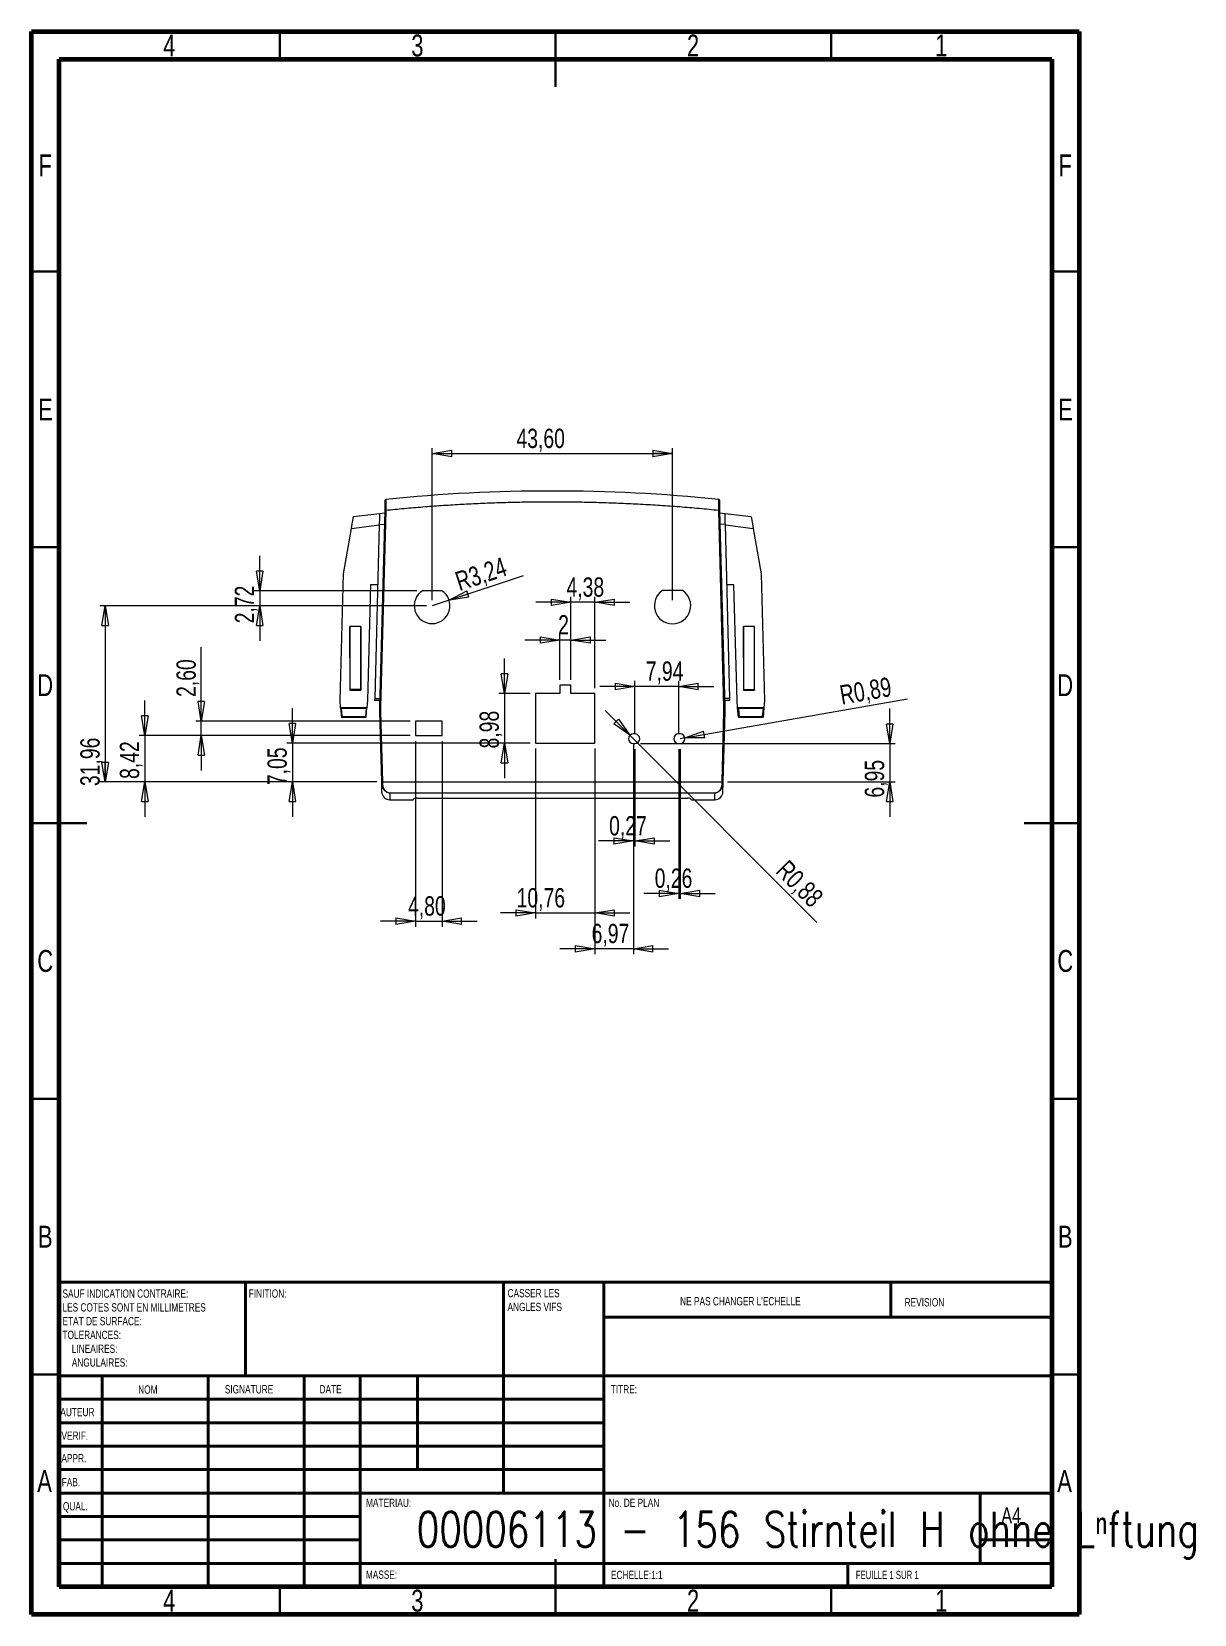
# Model space of a CAD drawing. Header units: millimetres. Extents: x 15 to 226, y 5 to 292.
import ezdxf

# ---------------------------------------------------------------- set-up
doc = ezdxf.new("R2010")
doc.units = ezdxf.units.MM
doc.styles.add('SLDTEXTSTYLE0', font='TXT', dxfattribs={"width": 0.75})
doc.styles.add('SLDTEXTSTYLE1', font='TXT', dxfattribs={"width": 0.7})
doc.styles.add('SLDTEXTSTYLE2', font='TXT', dxfattribs={"width": 0.75, "bigfont": 'bigfont'})
doc.dimstyles.new('SLDDIMSTYLE0', dxfattribs={"dimtxt": 3.5, "dimasz": 3.556, "dimexe": 0, "dimexo": 0.0625, "dimgap": 0.875, "dimtad": 1, "dimrnd": 1e-09, "dimdsep": 46, "dimtxsty": 'SLDTEXTSTYLE0', "dimblk1": 'CLOSED', "dimblk2": 'CLOSED', "dimsah": 1, "dimcen": 0, "dimadec": 0, "dimazin": 2, "dimtfac": 1, "dimtofl": 0, "dimtmove": 1, "dimatfit": 3, "dimldrblk": 'CLOSED', "dimfxl": 1, "dimfrac": 2, "dimtolj": 1, "dimtzin": 12, "dimarcsym": 0})
doc.dimstyles.new('SLDDIMSTYLE1', dxfattribs={"dimtxt": 3.5, "dimasz": 3.556, "dimexe": 0, "dimexo": 0.0625, "dimgap": 0.875, "dimtad": 1, "dimrnd": 1e-09, "dimdsep": 46, "dimtxsty": 'SLDTEXTSTYLE0', "dimblk1": 'CLOSED', "dimblk2": 'CLOSED', "dimsah": 1, "dimcen": 0.09, "dimadec": 0, "dimazin": 2, "dimtfac": 1, "dimtmove": 0, "dimatfit": 0, "dimldrblk": 'CLOSED', "dimfxl": 1, "dimfrac": 2, "dimtolj": 1, "dimtzin": 12, "dimarcsym": 0})
doc.dimstyles.new('SLDDIMSTYLE2', dxfattribs={"dimtxt": 3.5, "dimasz": 3.556, "dimexe": 0, "dimexo": 0.0625, "dimgap": 0.875, "dimtad": 1, "dimrnd": 1e-09, "dimzin": 12, "dimdsep": 46, "dimtxsty": 'SLDTEXTSTYLE0', "dimblk1": 'CLOSED', "dimblk2": 'CLOSED', "dimsah": 1, "dimcen": 0.09, "dimadec": 0, "dimazin": 3, "dimtfac": 1, "dimtmove": 0, "dimatfit": 0, "dimldrblk": 'CLOSED', "dimfxl": 1, "dimfrac": 2, "dimtolj": 1, "dimtzin": 12, "dimarcsym": 0})
doc.dimstyles.new('SLDDIMSTYLE3', dxfattribs={"dimtxt": 3.5, "dimasz": 3.556, "dimexe": 0, "dimexo": 0.0625, "dimgap": 0.875, "dimtad": 1, "dimrnd": 1e-09, "dimzin": 12, "dimdsep": 46, "dimtxsty": 'SLDTEXTSTYLE0', "dimblk1": 'CLOSED', "dimblk2": 'CLOSED', "dimsah": 1, "dimcen": 0.09, "dimadec": 0, "dimazin": 3, "dimtfac": 1, "dimtofl": 0, "dimtmove": 0, "dimatfit": 3, "dimldrblk": 'CLOSED', "dimfxl": 1, "dimfrac": 2, "dimtolj": 1, "dimtzin": 12, "dimarcsym": 0})
doc.dimstyles.new('SLDDIMSTYLE4', dxfattribs={"dimtxt": 3.5, "dimasz": 3.556, "dimexe": 0, "dimexo": 0.0625, "dimgap": 0.875, "dimtad": 1, "dimrnd": 1e-09, "dimzin": 12, "dimdsep": 46, "dimtxsty": 'SLDTEXTSTYLE0', "dimblk1": 'CLOSED', "dimblk2": 'CLOSED', "dimsah": 1, "dimcen": 0, "dimadec": 0, "dimazin": 3, "dimtfac": 1, "dimtofl": 0, "dimtmove": 0, "dimatfit": 3, "dimldrblk": 'CLOSED', "dimfxl": 1, "dimfrac": 2, "dimtolj": 1, "dimtzin": 12, "dimarcsym": 0})
doc.dimstyles.new('SLDDIMSTYLE5', dxfattribs={"dimtxt": 3.5, "dimasz": 3.556, "dimexe": 0, "dimexo": 0.0625, "dimgap": 0.875, "dimtad": 1, "dimrnd": 1e-09, "dimdsep": 46, "dimtxsty": 'SLDTEXTSTYLE0', "dimblk1": 'CLOSED', "dimblk2": 'CLOSED', "dimsah": 1, "dimcen": 0, "dimadec": 0, "dimazin": 2, "dimtfac": 1, "dimtofl": 0, "dimtmove": 0, "dimatfit": 3, "dimldrblk": 'CLOSED', "dimfxl": 1, "dimfrac": 2, "dimtolj": 1, "dimtzin": 12, "dimarcsym": 0})

msp = doc.modelspace()

# ---------------------------------------------------------------- texts
at = {"color": 7, "linetype": 'Continuous', "lineweight": 0}
for s, insert, char_height, attachment_point, style in [('4', (39.96, 291.474), 3.969, 2, 'SLDTEXTSTYLE0'), ('3', (84.96, 291.474), 3.969, 2, 'SLDTEXTSTYLE0'), ('2', (134.96, 291.474), 3.969, 2, 'SLDTEXTSTYLE0'), ('1', (179.96, 291.474), 3.969, 2, 'SLDTEXTSTYLE0'), ('F', (17.458, 269.724), 3.969, 2, 'SLDTEXTSTYLE0'), ('F', (202.458, 269.724), 3.969, 2, 'SLDTEXTSTYLE0'), ('E', (17.508, 225.474), 3.969, 2, 'SLDTEXTSTYLE0'), ('E', (202.508, 225.474), 3.969, 2, 'SLDTEXTSTYLE0'), ('D', (17.453, 175.474), 3.969, 2, 'SLDTEXTSTYLE0'), ('D', (202.453, 175.474), 3.969, 2, 'SLDTEXTSTYLE0'), ('C', (17.459, 125.474), 3.969, 2, 'SLDTEXTSTYLE0'), ('C', (202.459, 125.474), 3.969, 2, 'SLDTEXTSTYLE0'), ('B', (17.471, 75.474), 3.969, 2, 'SLDTEXTSTYLE0'), ('B', (202.471, 75.474), 3.969, 2, 'SLDTEXTSTYLE0'), ('FINITION:', (54.371, 63.919), 1.5, 1, 'SLDTEXTSTYLE0'), ("NE PAS CHANGER L'ECHELLE", (132.615, 62.533), 1.5, 1, 'SLDTEXTSTYLE0'), ('REVISION', (173.328, 62.335), 1.5, 1, 'SLDTEXTSTYLE0'), ('NOM', (34.322, 46.501), 1.5, 1, 'SLDTEXTSTYLE0'), ('SIGNATURE', (50.034, 46.562), 1.5, 1, 'SLDTEXTSTYLE0'), ('DATE', (67.215, 46.576), 1.5, 1, 'SLDTEXTSTYLE0'), ('TITRE:', (120.028, 46.576), 1.5, 1, 'SLDTEXTSTYLE0'), ('AUTEUR', (20.212, 42.43), 1.5, 1, 'SLDTEXTSTYLE0'), ('VERIF.', (20.41, 38.154), 1.5, 1, 'SLDTEXTSTYLE0'), ('APPR.', (20.402, 34.064), 1.5, 1, 'SLDTEXTSTYLE0'), ('A', (17.34, 31.168), 3.969, 2, 'SLDTEXTSTYLE0'), ('FAB.', (20.455, 29.734), 1.5, 1, 'SLDTEXTSTYLE0'), ('A', (202.34, 31.168), 3.969, 2, 'SLDTEXTSTYLE0'), ('MATERIAU:', (75.646, 25.986), 1.5, 1, 'SLDTEXTSTYLE0'), ('No. DE PLAN', (119.631, 25.986), 1.5, 1, 'SLDTEXTSTYLE0'), ('QUAL.', (20.669, 25.35), 1.5, 1, 'SLDTEXTSTYLE0'), ('00006113 - 156 Stirnteil H ohne Lⁿftung', (155.771, 23.607), 6.35, 2, 'SLDTEXTSTYLE2'), ('A4', (190.871, 24.406), 2.9104, 1, 'SLDTEXTSTYLE0'), ('MASSE:', (75.618, 12.949), 1.4986, 1, 'SLDTEXTSTYLE0'), ('ECHELLE:1:1', (120.074, 12.9), 1.5, 1, 'SLDTEXTSTYLE0'), ('FEUILLE 1 SUR 1', (164.478, 12.9), 1.5, 1, 'SLDTEXTSTYLE1'), ('4', (39.96, 9.474), 3.969, 2, 'SLDTEXTSTYLE0'), ('3', (84.96, 9.474), 3.969, 2, 'SLDTEXTSTYLE0'), ('2', (134.96, 9.474), 3.969, 2, 'SLDTEXTSTYLE0'), ('1', (179.96, 9.474), 3.969, 2, 'SLDTEXTSTYLE0')]:
    msp.add_mtext(s, dxfattribs=dict(at, insert=insert, char_height=char_height, attachment_point=attachment_point, style=style))

# ---------------------------------------------------------------- blocks, each defined once
blk = doc.blocks.new('SW_NOTE_0')
at = {"color": 0, "linetype": 'Continuous', "lineweight": 0, "char_height": 1.5, "attachment_point": 1, "style": 'SLDTEXTSTYLE0'}
for s, insert in [('SAUF INDICATION CONTRAIRE:', (0, 1.93)), ('LES COTES SONT EN MILLIMETRES', (0, -0.57)), ('TOLERANCES:', (0, -5.57)), ('ETAT DE SURFACE:', (0, -3.07)), ('LINEAIRES:', (1.69, -8.07)), ('ANGULAIRES:', (1.69, -10.57))]:
    blk.add_mtext(s, dxfattribs=dict(at, insert=insert))
blk = doc.blocks.new('SW_NOTE_1')
at = {"color": 0, "linetype": 'Continuous', "lineweight": 0, "char_height": 1.5, "attachment_point": 1, "style": 'SLDTEXTSTYLE0'}
for s, insert in [('CASSER LES', (0, 1.93)), ('ANGLES VIFS', (0, -0.57))]:
    blk.add_mtext(s, dxfattribs=dict(at, insert=insert))
blk = doc.blocks.new('_CLOSED')
at = {"color": 0, "linetype": 'ByBlock', "lineweight": -2}
for p, q in [((-1, 0.166667), (0, 0)), ((-1, 0.166667), (-1, -0.166667)), ((0, 0), (-1, -0.166667)), ((0, 0), (-1, 0))]:
    blk.add_line(p, q, dxfattribs=at)
blk = doc.blocks.new('_D')
at = {"color": 7, "linetype": 'Continuous', "lineweight": 0}
for q in [(119.02, 168.89), (157.43, 130.46)]:
    blk.add_line((123.5, 164.4), q, dxfattribs=at)
at = {"color": 7, "linetype": 'Continuous', "lineweight": 0, "xscale": 3.556, "yscale": 3.556, "rotation": 314.9925042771}
blk.add_blockref('_CLOSED', (123.5, 164.4, -5.95), dxfattribs=at)
at = {"color": 7, "linetype": 'Continuous', "lineweight": 0, "insert": (152.22, 142.05), "char_height": 3.5, "attachment_point": 1, "rotation": 315, "style": 'SLDTEXTSTYLE0'}
blk.add_mtext('R0,88', dxfattribs=at)
blk = doc.blocks.new('_D_1')
at = {"color": 7, "linetype": 'Continuous', "lineweight": 0}
for p, q in [((124.13, 161.89), (124.13, 144.24)), ((124.4, 161.89), (124.4, 144.24)), ((124.13, 145.24), (117.78, 145.24)), ((124.13, 145.24), (124.4, 145.24)), ((124.4, 145.24), (130.75, 145.24))]:
    blk.add_line(p, q, dxfattribs=at)
at = {"color": 7, "linetype": 'Continuous', "lineweight": 0, "xscale": 3.556, "yscale": 3.556}
for p, rotation in [((124.13, 145.24, -5.95), 360), ((124.4, 145.24, -5.95), 180)]:
    blk.add_blockref('_CLOSED', p, dxfattribs=dict(at, rotation=rotation))
at = {"color": 7, "linetype": 'Continuous', "lineweight": 0, "insert": (119.73, 149.75), "char_height": 3.5, "attachment_point": 1, "style": 'SLDTEXTSTYLE0'}
blk.add_mtext('0,27', dxfattribs=at)
blk = doc.blocks.new('_D_2')
at = {"color": 7, "linetype": 'Continuous', "lineweight": 0}
for p, q in [((170.62, 162.89), (170.62, 169.24)), ((125.4, 162.89), (171.62, 162.89)), ((170.62, 162.89), (170.62, 155.94)), ((141.23, 155.94), (171.62, 155.94)), ((170.62, 155.94), (170.62, 149.59))]:
    blk.add_line(p, q, dxfattribs=at)
at = {"color": 7, "linetype": 'Continuous', "lineweight": 0, "xscale": 3.556, "yscale": 3.556}
for p, rotation in [((170.62, 162.89, -5.95), 270), ((170.62, 155.94, -5.95), 90)]:
    blk.add_blockref('_CLOSED', p, dxfattribs=dict(at, rotation=rotation))
at = {"color": 7, "linetype": 'Continuous', "lineweight": 0, "insert": (166.11, 153.11), "char_height": 3.5, "attachment_point": 1, "rotation": 90, "style": 'SLDTEXTSTYLE0'}
blk.add_mtext('6,95', dxfattribs=at)
blk = doc.blocks.new('_D_3')
at = {"color": 7, "linetype": 'Continuous', "lineweight": 0}
for p, q in [((124.4, 173.27), (118.05, 173.27)), ((124.4, 164.77), (124.4, 174.27)), ((132.35, 173.27), (124.4, 173.27)), ((132.35, 164.79), (132.35, 174.27)), ((132.35, 173.27), (138.7, 173.27))]:
    blk.add_line(p, q, dxfattribs=at)
at = {"color": 7, "linetype": 'Continuous', "lineweight": 0, "xscale": 3.556, "yscale": 3.556}
blk.add_blockref('_CLOSED', (124.4, 173.27, -5.95), dxfattribs=at)
at = {"color": 7, "linetype": 'Continuous', "lineweight": 0, "xscale": 3.556, "yscale": 3.556, "rotation": 180}
blk.add_blockref('_CLOSED', (132.35, 173.27, -5.95), dxfattribs=at)
at = {"color": 7, "linetype": 'Continuous', "lineweight": 0, "insert": (126.38, 177.79), "char_height": 3.5, "attachment_point": 1, "style": 'SLDTEXTSTYLE0'}
blk.add_mtext('7,94', dxfattribs=at)
blk = doc.blocks.new('_D_4')
at = {"color": 7, "linetype": 'Continuous', "lineweight": 0}
for p, q in [((100.75, 171.97), (100.75, 178.32)), ((105.4, 171.97), (99.75, 171.97)), ((100.75, 171.97), (100.75, 162.99)), ((105.4, 162.99), (99.75, 162.99)), ((100.75, 162.99), (100.75, 156.64))]:
    blk.add_line(p, q, dxfattribs=at)
at = {"color": 7, "linetype": 'Continuous', "lineweight": 0, "xscale": 3.556, "yscale": 3.556}
for p, rotation in [((100.75, 171.97, -5.95), 270), ((100.75, 162.99, -5.95), 90)]:
    blk.add_blockref('_CLOSED', p, dxfattribs=dict(at, rotation=rotation))
at = {"color": 7, "linetype": 'Continuous', "lineweight": 0, "insert": (96.24, 162.02), "char_height": 3.5, "attachment_point": 1, "rotation": 90, "style": 'SLDTEXTSTYLE0'}
blk.add_mtext('8,98', dxfattribs=at)
blk = doc.blocks.new('_D_5')
at = {"color": 7, "linetype": 'Continuous', "lineweight": 0}
for p, q in [((106.4, 161.99), (106.4, 131.18)), ((117.16, 161.99), (117.16, 131.18)), ((106.4, 132.18), (100.05, 132.18)), ((106.4, 132.18), (117.16, 132.18)), ((117.16, 132.18), (123.51, 132.18))]:
    blk.add_line(p, q, dxfattribs=at)
at = {"color": 7, "linetype": 'Continuous', "lineweight": 0, "xscale": 3.556, "yscale": 3.556}
blk.add_blockref('_CLOSED', (106.4, 132.18, -5.95), dxfattribs=at)
at = {"color": 7, "linetype": 'Continuous', "lineweight": 0, "xscale": 3.556, "yscale": 3.556, "rotation": 180}
blk.add_blockref('_CLOSED', (117.16, 132.18, -5.95), dxfattribs=at)
at = {"color": 7, "linetype": 'Continuous', "lineweight": 0, "insert": (102.96, 136.69), "char_height": 3.5, "attachment_point": 1, "style": 'SLDTEXTSTYLE0'}
blk.add_mtext('10,76', dxfattribs=at)
blk = doc.blocks.new('_D_6')
at = {"color": 7, "linetype": 'Continuous', "lineweight": 0}
for p, q in [((112.78, 174.47), (112.78, 189.52)), ((117.16, 172.97), (117.16, 189.52)), ((112.78, 188.52), (106.43, 188.52)), ((117.16, 188.52), (112.78, 188.52)), ((117.16, 188.52), (123.51, 188.52))]:
    blk.add_line(p, q, dxfattribs=at)
at = {"color": 7, "linetype": 'Continuous', "lineweight": 0, "xscale": 3.556, "yscale": 3.556}
blk.add_blockref('_CLOSED', (112.78, 188.52, -5.95), dxfattribs=at)
at = {"color": 7, "linetype": 'Continuous', "lineweight": 0, "xscale": 3.556, "yscale": 3.556, "rotation": 180}
blk.add_blockref('_CLOSED', (117.16, 188.52, -5.95), dxfattribs=at)
at = {"color": 7, "linetype": 'Continuous', "lineweight": 0, "insert": (112, 193.03), "char_height": 3.5, "attachment_point": 1, "style": 'SLDTEXTSTYLE0'}
blk.add_mtext('4,38', dxfattribs=at)
blk = doc.blocks.new('_D_7')
at = {"color": 7, "linetype": 'Continuous', "lineweight": 0}
for p, q in [((110.78, 181.68), (104.43, 181.68)), ((110.78, 174.47), (110.78, 182.68)), ((112.78, 181.68), (110.78, 181.68)), ((112.78, 174.47), (112.78, 182.68)), ((112.78, 181.68), (119.13, 181.68))]:
    blk.add_line(p, q, dxfattribs=at)
at = {"color": 7, "linetype": 'Continuous', "lineweight": 0, "xscale": 3.556, "yscale": 3.556}
blk.add_blockref('_CLOSED', (110.78, 181.68, -5.95), dxfattribs=at)
at = {"color": 7, "linetype": 'Continuous', "lineweight": 0, "xscale": 3.556, "yscale": 3.556, "rotation": 180}
blk.add_blockref('_CLOSED', (112.78, 181.68, -5.95), dxfattribs=at)
at = {"color": 7, "linetype": 'Continuous', "lineweight": 0, "insert": (110.49, 186.19), "char_height": 3.5, "attachment_point": 1, "style": 'SLDTEXTSTYLE0'}
blk.add_mtext('2', dxfattribs=at)
blk = doc.blocks.new('_D_8')
at = {"color": 7, "linetype": 'Continuous', "lineweight": 0}
for p, q in [((117.16, 161.99), (117.16, 124.7)), ((124.13, 162.77), (124.13, 124.7)), ((117.16, 125.7), (110.81, 125.7)), ((124.13, 125.7), (117.16, 125.7)), ((124.13, 125.7), (130.48, 125.7))]:
    blk.add_line(p, q, dxfattribs=at)
at = {"color": 7, "linetype": 'Continuous', "lineweight": 0, "xscale": 3.556, "yscale": 3.556}
blk.add_blockref('_CLOSED', (117.16, 125.7, -5.95), dxfattribs=at)
at = {"color": 7, "linetype": 'Continuous', "lineweight": 0, "xscale": 3.556, "yscale": 3.556, "rotation": 180}
blk.add_blockref('_CLOSED', (124.13, 125.7, -5.95), dxfattribs=at)
at = {"color": 7, "linetype": 'Continuous', "lineweight": 0, "insert": (116.56, 130.22), "char_height": 3.5, "attachment_point": 1, "style": 'SLDTEXTSTYLE0'}
blk.add_mtext('6,97', dxfattribs=at)
blk = doc.blocks.new('_D_9')
at = {"color": 7, "linetype": 'Continuous', "lineweight": 0}
for p, q in [((62.28, 162.99), (62.28, 169.34)), ((105.4, 162.99), (61.28, 162.99)), ((62.28, 162.99), (62.28, 155.94)), ((77.63, 155.94), (61.28, 155.94)), ((62.28, 155.94), (62.28, 149.59))]:
    blk.add_line(p, q, dxfattribs=at)
at = {"color": 7, "linetype": 'Continuous', "lineweight": 0, "xscale": 3.556, "yscale": 3.556}
for p, rotation in [((62.28, 162.99, -5.95), 270), ((62.28, 155.94, -5.95), 90)]:
    blk.add_blockref('_CLOSED', p, dxfattribs=dict(at, rotation=rotation))
at = {"color": 7, "linetype": 'Continuous', "lineweight": 0, "insert": (57.77, 155.37), "char_height": 3.5, "attachment_point": 1, "rotation": 90, "style": 'SLDTEXTSTYLE0'}
blk.add_mtext('7,05', dxfattribs=at)
blk = doc.blocks.new('_D_10')
at = {"color": 7, "linetype": 'Continuous', "lineweight": 0}
for p, q in [((35.51, 164.36), (35.51, 170.71)), ((83.63, 164.36), (34.51, 164.36)), ((35.51, 164.36), (35.51, 155.94)), ((77.63, 155.94), (34.51, 155.94)), ((35.51, 155.94), (35.51, 149.59))]:
    blk.add_line(p, q, dxfattribs=at)
at = {"color": 7, "linetype": 'Continuous', "lineweight": 0, "xscale": 3.556, "yscale": 3.556}
for p, rotation in [((35.51, 164.36, -5.95), 270), ((35.51, 155.94, -5.95), 90)]:
    blk.add_blockref('_CLOSED', p, dxfattribs=dict(at, rotation=rotation))
at = {"color": 7, "linetype": 'Continuous', "lineweight": 0, "insert": (31, 156.49), "char_height": 3.5, "attachment_point": 1, "rotation": 90, "style": 'SLDTEXTSTYLE0'}
blk.add_mtext('8,42', dxfattribs=at)
blk = doc.blocks.new('_D_11')
at = {"color": 7, "linetype": 'Continuous', "lineweight": 0}
for p, q in [((84.63, 163.36), (84.63, 129.7)), ((89.43, 163.36), (89.43, 129.7)), ((84.63, 130.7), (78.28, 130.7)), ((84.63, 130.7), (89.43, 130.7)), ((89.43, 130.7), (95.78, 130.7))]:
    blk.add_line(p, q, dxfattribs=at)
at = {"color": 7, "linetype": 'Continuous', "lineweight": 0, "xscale": 3.556, "yscale": 3.556}
blk.add_blockref('_CLOSED', (84.63, 130.7, -5.95), dxfattribs=at)
at = {"color": 7, "linetype": 'Continuous', "lineweight": 0, "xscale": 3.556, "yscale": 3.556, "rotation": 180}
blk.add_blockref('_CLOSED', (89.43, 130.7, -5.95), dxfattribs=at)
at = {"color": 7, "linetype": 'Continuous', "lineweight": 0, "insert": (83.27, 135.21), "char_height": 3.5, "attachment_point": 1, "style": 'SLDTEXTSTYLE0'}
blk.add_mtext('4,80', dxfattribs=at)
blk = doc.blocks.new('_D_12')
at = {"color": 7, "linetype": 'Continuous', "lineweight": 0}
for p, q in [((45.77, 166.96), (45.77, 180.41)), ((83.63, 166.96), (44.77, 166.96)), ((45.77, 164.36), (45.77, 166.96)), ((83.63, 164.36), (44.77, 164.36)), ((45.77, 164.36), (45.77, 158.01))]:
    blk.add_line(p, q, dxfattribs=at)
at = {"color": 7, "linetype": 'Continuous', "lineweight": 0, "xscale": 3.556, "yscale": 3.556}
for p, rotation in [((45.77, 166.96, -5.95), 270), ((45.77, 164.36, -5.95), 90)]:
    blk.add_blockref('_CLOSED', p, dxfattribs=dict(at, rotation=rotation))
at = {"color": 7, "linetype": 'Continuous', "lineweight": 0, "insert": (41.26, 171.36), "char_height": 3.5, "attachment_point": 1, "rotation": 90, "style": 'SLDTEXTSTYLE0'}
blk.add_mtext('2,60', dxfattribs=at)
blk = doc.blocks.new('_D_13')
at = {"color": 7, "linetype": 'Continuous', "lineweight": 0}
for p, q in [((86.63, 187.9), (27.34, 187.9)), ((28.34, 187.9), (28.34, 155.94)), ((77.63, 155.94), (27.34, 155.94))]:
    blk.add_line(p, q, dxfattribs=at)
at = {"color": 7, "linetype": 'Continuous', "lineweight": 0, "xscale": 3.556, "yscale": 3.556}
for p, rotation in [((28.34, 187.9, -5.95), 90), ((28.34, 155.94, -5.95), 270)]:
    blk.add_blockref('_CLOSED', p, dxfattribs=dict(at, rotation=rotation))
at = {"color": 7, "linetype": 'Continuous', "lineweight": 0, "insert": (23.83, 155.19), "char_height": 3.5, "attachment_point": 1, "rotation": 90, "style": 'SLDTEXTSTYLE0'}
blk.add_mtext('31,96', dxfattribs=at)
blk = doc.blocks.new('_D_14')
at = {"color": 7, "linetype": 'Continuous', "lineweight": 0}
for q in [(104.18, 193.37), (87.63, 187.9)]:
    blk.add_line((90.71, 188.92), q, dxfattribs=at)
at = {"color": 7, "linetype": 'Continuous', "lineweight": 0, "xscale": 3.556, "yscale": 3.556, "rotation": 198.2965499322}
blk.add_blockref('_CLOSED', (90.71, 188.92, -5.95), dxfattribs=at)
at = {"color": 7, "linetype": 'Continuous', "lineweight": 0, "insert": (91.5, 193.85), "char_height": 3.5, "attachment_point": 1, "rotation": 18.2965, "style": 'SLDTEXTSTYLE0'}
blk.add_mtext('R3,24', dxfattribs=at)
blk = doc.blocks.new('_D_15')
at = {"color": 7, "linetype": 'Continuous', "lineweight": 0}
for p, q in [((56.36, 190.62), (56.36, 196.97)), ((84.87, 190.62), (55.36, 190.62)), ((56.36, 190.62), (56.36, 187.9)), ((86.63, 187.9), (55.36, 187.9)), ((56.36, 187.9), (56.36, 181.55))]:
    blk.add_line(p, q, dxfattribs=at)
at = {"color": 7, "linetype": 'Continuous', "lineweight": 0, "xscale": 3.556, "yscale": 3.556}
for p, rotation in [((56.36, 190.62, -5.95), 270), ((56.36, 187.9, -5.95), 90)]:
    blk.add_blockref('_CLOSED', p, dxfattribs=dict(at, rotation=rotation))
at = {"color": 7, "linetype": 'Continuous', "lineweight": 0, "insert": (51.85, 184.71), "char_height": 3.5, "attachment_point": 1, "rotation": 90, "style": 'SLDTEXTSTYLE0'}
blk.add_mtext('2,72', dxfattribs=at)
blk = doc.blocks.new('_D_16')
at = {"color": 7, "linetype": 'Continuous', "lineweight": 0}
for p, q in [((87.63, 188.9), (87.63, 216.49)), ((87.63, 215.49), (131.23, 215.49)), ((131.23, 188.9), (131.23, 216.49))]:
    blk.add_line(p, q, dxfattribs=at)
at = {"color": 7, "linetype": 'Continuous', "lineweight": 0, "xscale": 3.556, "yscale": 3.556, "rotation": 180}
blk.add_blockref('_CLOSED', (87.63, 215.49, -5.95), dxfattribs=at)
at = {"color": 7, "linetype": 'Continuous', "lineweight": 0, "xscale": 3.556, "yscale": 3.556}
blk.add_blockref('_CLOSED', (131.23, 215.49, -5.95), dxfattribs=at)
at = {"color": 7, "linetype": 'Continuous', "lineweight": 0, "insert": (102.93, 220), "char_height": 3.5, "attachment_point": 1, "style": 'SLDTEXTSTYLE0'}
blk.add_mtext('43,60', dxfattribs=at)
blk = doc.blocks.new('_D_17')
at = {"color": 7, "linetype": 'Continuous', "lineweight": 0}
for q in [(173.82, 171), (132.6, 163.79)]:
    blk.add_line((133.48, 163.94), q, dxfattribs=at)
at = {"color": 7, "linetype": 'Continuous', "lineweight": 0, "xscale": 3.556, "yscale": 3.556, "rotation": 189.92194338}
blk.add_blockref('_CLOSED', (133.48, 163.94, -5.95), dxfattribs=at)
at = {"color": 7, "linetype": 'Continuous', "lineweight": 0, "insert": (161.33, 173.39), "char_height": 3.5, "attachment_point": 1, "rotation": 9.9219, "style": 'SLDTEXTSTYLE0'}
blk.add_mtext('R0,89', dxfattribs=at)
blk = doc.blocks.new('_D_18')
at = {"color": 7, "linetype": 'Continuous', "lineweight": 0}
for p, q in [((132.35, 161.9), (132.35, 134.73)), ((132.6, 161.9), (132.6, 134.73)), ((132.35, 135.73), (126, 135.73)), ((132.35, 135.73), (132.6, 135.73)), ((132.6, 135.73), (138.95, 135.73))]:
    blk.add_line(p, q, dxfattribs=at)
at = {"color": 7, "linetype": 'Continuous', "lineweight": 0, "xscale": 3.556, "yscale": 3.556}
blk.add_blockref('_CLOSED', (132.35, 135.73, -5.95), dxfattribs=at)
at = {"color": 7, "linetype": 'Continuous', "lineweight": 0, "xscale": 3.556, "yscale": 3.556, "rotation": 180}
blk.add_blockref('_CLOSED', (132.6, 135.73, -5.95), dxfattribs=at)
at = {"color": 7, "linetype": 'Continuous', "lineweight": 0, "insert": (128, 140.24), "char_height": 3.5, "attachment_point": 1, "style": 'SLDTEXTSTYLE0'}
blk.add_mtext('0,26', dxfattribs=at)

# ---------------------------------------------------------------- dimensions: what is measured, and where the dimension line sits
at = {"color": 7, "linetype": 'Continuous', "lineweight": 0}
for base, p1, p2, dimstyle, picture, middle in [((131.23, 215.486), (87.63, 187.9), (131.23, 187.9), 'SLDDIMSTYLE3', '_D_16', (108.754, 215.486)), ((112.779, 188.516), (117.159, 171.972), (112.779, 173.472), 'SLDDIMSTYLE2', '_D_6', (116.526, 188.516)), ((110.779, 181.679), (112.779, 173.472), (110.779, 173.472), 'SLDDIMSTYLE2', '_D_7', (111.785, 181.679)), ((124.4026, 173.2742), (132.3475, 163.7904), (124.4026, 163.7727), 'SLDDIMSTYLE2', '_D_3', (130.9076, 173.2742)), ((89.43, 130.702), (84.63, 164.359), (89.43, 164.359), 'SLDDIMSTYLE2', '_D_11', (87.8, 130.702)), ((117.159, 125.704), (124.128, 163.773), (117.159, 162.99), 'SLDDIMSTYLE2', '_D_8', (121.084, 125.704)), ((117.159, 132.177), (106.399, 162.99), (117.159, 162.99), 'SLDDIMSTYLE2', '_D_5', (108.777, 132.177)), ((124.4026, 145.2419), (124.128, 162.8916), (124.4026, 162.8916), 'SLDDIMSTYLE1', '_D_1', (124.2561, 145.2419)), ((132.604, 135.728), (132.348, 162.904), (132.604, 162.904), 'SLDDIMSTYLE1', '_D_18', (132.527, 135.728))]:
    dim = msp.add_linear_dim(base=base, p1=p1, p2=p2, dimstyle=dimstyle, dxfattribs=at)
    dim.commit()
    dim.dimension.update_dxf_attribs({"geometry": picture, "text_midpoint": middle, "dimtype": 160})
for base, p1, p2, dimstyle, picture, middle in [((56.364, 187.9), (85.869, 190.619), (87.63, 187.9), 'SLDDIMSTYLE2', '_D_15', (56.364, 189.24)), ((28.345, 155.943), (87.63, 187.9), (78.628, 155.943), 'SLDDIMSTYLE3', '_D_13', (28.345, 161.012)), ((45.768, 166.959), (84.63, 164.359), (84.63, 166.959), 'SLDDIMSTYLE2', '_D_12', (45.768, 175.887)), ((100.754, 162.99), (106.399, 171.972), (106.399, 162.99), 'SLDDIMSTYLE2', '_D_4', (100.754, 166.546)), ((35.513, 155.943), (84.63, 164.359), (78.628, 155.943), 'SLDDIMSTYLE2', '_D_10', (35.513, 161.012)), ((62.283, 155.943), (106.399, 162.99), (78.628, 155.943), 'SLDDIMSTYLE2', '_D_9', (62.283, 159.891)), ((170.622, 155.943), (124.403, 162.892), (140.232, 155.943), 'SLDDIMSTYLE2', '_D_2', (170.622, 157.632))]:
    dim = msp.add_linear_dim(base=base, p1=p1, p2=p2, angle=90, dimstyle=dimstyle, dxfattribs=at)
    dim.commit()
    dim.dimension.update_dxf_attribs({"geometry": picture, "text_midpoint": middle, "dimtype": 160})
for center, mpoint, dimstyle, picture, middle in [((87.63, 187.9), (90.706, 188.917), 'SLDDIMSTYLE4', '_D_14', (98.831, 191.604)), ((132.604, 163.79), (133.477, 163.943), 'SLDDIMSTYLE5', '_D_17', (168.067, 169.994)), ((124.128, 163.773), (123.505, 164.396), 'SLDDIMSTYLE0', '_D', (153.3, 134.601))]:
    dim = msp.add_radius_dim(center=center, mpoint=mpoint, dimstyle=dimstyle, dxfattribs=at)
    dim.commit()
    dim.dimension.update_dxf_attribs({"geometry": picture, "text_midpoint": middle, "dimtype": 164})

# ---------------------------------------------------------------- linework, layer by layer
at = {"color": 7, "linetype": 'Continuous', "lineweight": 60}
for p, q in [((15, 5), (15, 292)), ((15, 292), (205, 292)), ((205, 292), (205, 5)), ((20, 10), (20, 287)), ((20, 287), (200, 287)), ((200, 287), (200, 10)), ((200, 10), (20, 10)), ((205, 5), (15, 5))]:
    msp.add_line(p, q, dxfattribs=at)
at = {"color": 7, "linetype": 'Continuous', "lineweight": 30}
for p, q in [((60, 287), (60, 292)), ((110, 292), (110, 282)), ((110, 287), (110, 292)), ((160, 287), (160, 292)), ((20, 248.5), (15, 248.5)), ((200, 248.5), (205, 248.5)), ((20, 198.5), (15, 198.5)), ((200, 198.5), (205, 198.5)), ((15, 148.5), (25, 148.5)), ((20, 148.5), (15, 148.5)), ((205, 148.5), (195, 148.5)), ((200, 148.5), (205, 148.5)), ((20, 98.5), (15, 98.5)), ((200, 98.5), (205, 98.5)), ((20, 48.5), (15, 48.5)), ((200, 48.5), (205, 48.5)), ((110, 5), (110, 15)), ((60, 10), (60, 5)), ((110, 10), (110, 5)), ((160, 10), (160, 5))]:
    msp.add_line(p, q, dxfattribs=at)
at = {"color": 7, "linetype": 'Continuous', "lineweight": 15}
for p, q in [((78.096, 204.576), (73.347, 203.992)), ((79.028, 205.173), (78.094, 169.502)), ((79.015, 204.688), (78.096, 204.576)), ((79.228, 205.168), (78.294, 169.5)), ((140.566, 169.5), (139.632, 205.168)), ((140.766, 169.502), (139.832, 205.173)), ((140.764, 204.576), (139.845, 204.688)), ((145.513, 203.992), (140.764, 204.576)), ((71.532, 193.702), (72.984, 201.933)), ((72.984, 201.933), (78.043, 202.554)), ((78.045, 202.606), (77.219, 171.085)), ((78.045, 202.606), (78.964, 202.719)), ((140.815, 202.606), (139.896, 202.719)), ((141.641, 171.085), (140.815, 202.606)), ((140.816, 202.554), (145.876, 201.933)), ((145.876, 201.933), (147.328, 193.702)), ((70.93, 170.702), (71.532, 193.702)), ((147.328, 193.702), (147.93, 170.702)), ((76.48, 191.702), (75.93, 170.702)), ((77.759, 191.702), (76.48, 191.702)), ((89.391, 190.619), (85.869, 190.619)), ((133.025, 190.666), (129.435, 190.666)), ((142.38, 191.702), (141.101, 191.702)), ((142.93, 170.702), (142.38, 191.702)), ((72.782, 172.69), (72.73, 184.12)), ((74.73, 184.12), (72.73, 184.12)), ((72.73, 184.12), (72.73, 172.602)), ((74.73, 184.12), (74.678, 172.69)), ((74.73, 172.602), (74.73, 184.12)), ((144.13, 184.12), (144.13, 172.602)), ((144.182, 172.69), (144.13, 184.12)), ((146.13, 184.12), (144.13, 184.12)), ((146.078, 172.69), (146.13, 184.12)), ((146.13, 172.602), (146.13, 184.12)), ((72.782, 172.69), (72.73, 172.602)), ((72.73, 172.602), (74.73, 172.602)), ((74.678, 172.69), (72.782, 172.69)), ((74.678, 172.69), (74.73, 172.602)), ((112.779, 173.472), (110.779, 173.472)), ((110.779, 173.472), (110.779, 171.972)), ((112.779, 171.972), (112.779, 173.472)), ((144.13, 172.602), (144.182, 172.69)), ((144.13, 172.602), (146.13, 172.602)), ((144.182, 172.69), (146.078, 172.69)), ((146.078, 172.69), (146.13, 172.602)), ((71.044, 169.402), (70.93, 170.702)), ((71.044, 169.402), (71.147, 169.308)), ((75.816, 169.402), (71.044, 169.402)), ((71.044, 169.402), (71.192, 167.702)), ((75.667, 167.702), (75.816, 169.402)), ((75.679, 169.276), (75.816, 169.402)), ((75.93, 170.702), (75.816, 169.402)), ((77.219, 171.085), (77.21, 170.726)), ((78.125, 170.702), (77.21, 170.726)), ((77.219, 171.085), (78.135, 171.061)), ((78.094, 169.502), (78.094, 168.702)), ((78.294, 169.5), (78.294, 168.705)), ((110.779, 171.972), (106.399, 171.972)), ((106.399, 171.972), (106.399, 162.99)), ((117.159, 171.972), (112.779, 171.972)), ((117.159, 162.99), (117.159, 171.972)), ((140.566, 168.705), (140.566, 169.5)), ((141.641, 171.085), (140.725, 171.061)), ((141.65, 170.726), (140.735, 170.702)), ((140.766, 168.702), (140.766, 169.502)), ((141.65, 170.726), (141.641, 171.085)), ((143.044, 169.402), (142.93, 170.702)), ((143.192, 167.702), (143.044, 169.402)), ((143.044, 169.402), (143.181, 169.276)), ((147.816, 169.402), (143.044, 169.402)), ((147.816, 169.402), (147.667, 167.702)), ((147.713, 169.308), (147.816, 169.402)), ((147.93, 170.702), (147.816, 169.402)), ((71.147, 169.308), (75.679, 169.276)), ((71.147, 169.308), (71.28, 167.798)), ((71.192, 167.702), (71.28, 167.798)), ((71.192, 167.702), (75.667, 167.702)), ((71.28, 167.798), (75.553, 167.827)), ((75.679, 169.276), (75.553, 167.827)), ((75.553, 167.827), (75.667, 167.702)), ((78.094, 168.702), (78.428, 155.938)), ((78.294, 168.705), (78.628, 155.943)), ((89.43, 166.959), (84.63, 166.959)), ((84.63, 166.959), (84.63, 164.359)), ((89.43, 164.359), (89.43, 166.959)), ((140.232, 155.943), (140.566, 168.705)), ((140.432, 155.938), (140.766, 168.702)), ((143.181, 169.276), (147.713, 169.308)), ((143.181, 169.276), (143.307, 167.827)), ((143.192, 167.702), (143.307, 167.827)), ((143.192, 167.702), (147.667, 167.702)), ((143.307, 167.827), (147.58, 167.798)), ((147.58, 167.798), (147.713, 169.308)), ((147.58, 167.798), (147.667, 167.702)), ((84.63, 164.359), (89.43, 164.359)), ((124.403, 164.654), (124.128, 164.654)), ((132.604, 164.677), (132.348, 164.677)), ((106.399, 162.99), (117.159, 162.99)), ((124.128, 162.892), (124.403, 162.892)), ((132.348, 162.904), (132.604, 162.904)), ((78.437, 155.586), (78.474, 154.171)), ((78.628, 155.943), (140.232, 155.943)), ((140.386, 154.171), (140.423, 155.586)), ((79.941, 153.954), (138.918, 153.954)), ((79.941, 153.954), (79.974, 152.702)), ((79.974, 152.702), (84.18, 152.702)), ((84.18, 152.702), (84.402, 152.97)), ((84.901, 153.018), (133.959, 153.018)), ((134.457, 152.97), (134.68, 152.702)), ((134.68, 152.702), (138.886, 152.702)), ((138.886, 152.702), (138.918, 153.954))]:
    msp.add_line(p, q, dxfattribs=at)
at = {"color": 7, "linetype": 'Continuous', "lineweight": 40}
for p, q in [((20, 65.25), (200, 65.25)), ((20, 65.25), (20, 10)), ((53.8, 48.25), (53.8, 65.25)), ((100.6, 65.25), (100.6, 27)), ((118.8, 65.25), (118.8, 10)), ((170.8, 58.875), (170.8, 65.25)), ((200, 58.875), (118.8, 58.875)), ((200, 48.25), (20, 48.25)), ((27.8, 48.25), (27.8, 10)), ((46.991, 48.25), (46.991, 10)), ((64.399, 48.25), (64.399, 10)), ((74.6, 10), (74.6, 48.25)), ((85, 31.25), (85, 48.25)), ((118.8, 44), (20, 44)), ((118.8, 39.75), (20, 39.75)), ((118.8, 35.5), (20, 35.5)), ((118.8, 31.25), (20, 31.25)), ((74.6, 27), (20, 27)), ((74.6, 27), (200, 27)), ((187, 14.25), (187, 27)), ((74.6, 22.75), (20, 22.75)), ((74.6, 18.5), (20, 18.5)), ((200, 18.5), (187, 18.5)), ((20, 14.25), (200, 14.25)), ((163, 10), (163, 14.25))]:
    msp.add_line(p, q, dxfattribs=at)
at = {"color": 7, "linetype": 'Continuous', "lineweight": 15, "flags": 128}
for points in [[(72.984, 201.933), (73.054, 202.335), (73.122, 202.721), (73.185, 203.077), (73.24, 203.389), (73.285, 203.645), (73.319, 203.836), (73.34, 203.953), (73.347, 203.992)], [(78.096, 204.576), (78.095, 204.538), (78.092, 204.427), (78.088, 204.246), (78.081, 204.002), (78.074, 203.704), (78.065, 203.364), (78.055, 202.993), (78.045, 202.606)], [(79.028, 205.173), (79.032, 205.173), (79.043, 205.173), (79.062, 205.172), (79.086, 205.171), (79.117, 205.171), (79.151, 205.17), (79.189, 205.169), (79.228, 205.168)], [(139.832, 205.173), (139.828, 205.173), (139.817, 205.173), (139.798, 205.172), (139.773, 205.171), (139.743, 205.171), (139.709, 205.17), (139.671, 205.169), (139.632, 205.168)], [(140.815, 202.606), (140.805, 202.993), (140.795, 203.364), (140.786, 203.704), (140.779, 204.002), (140.772, 204.246), (140.767, 204.427), (140.764, 204.538), (140.764, 204.576)], [(145.513, 203.992), (145.52, 203.953), (145.541, 203.836), (145.574, 203.645), (145.62, 203.389), (145.675, 203.077), (145.737, 202.721), (145.806, 202.335), (145.876, 201.933)], [(78.094, 169.502), (78.097, 169.502), (78.106, 169.502), (78.121, 169.502), (78.141, 169.502), (78.165, 169.501), (78.194, 169.501), (78.225, 169.5), (78.259, 169.5), (78.294, 169.5)], [(140.566, 169.5), (140.605, 169.5), (140.643, 169.501), (140.677, 169.501), (140.708, 169.501), (140.732, 169.502), (140.751, 169.502), (140.762, 169.502), (140.766, 169.502)], [(78.294, 168.705), (78.255, 168.704), (78.217, 168.704), (78.183, 168.703), (78.152, 168.703), (78.127, 168.703), (78.109, 168.702), (78.098, 168.702), (78.094, 168.702)], [(140.566, 168.705), (140.601, 168.704), (140.635, 168.704), (140.666, 168.704), (140.695, 168.703), (140.719, 168.703), (140.739, 168.703), (140.754, 168.702), (140.763, 168.702), (140.766, 168.702)], [(78.428, 155.938), (78.432, 155.938), (78.443, 155.938), (78.462, 155.939), (78.487, 155.939), (78.517, 155.94), (78.551, 155.941), (78.589, 155.942), (78.628, 155.943)], [(140.232, 155.943), (140.271, 155.942), (140.308, 155.941), (140.343, 155.94), (140.373, 155.939), (140.398, 155.939), (140.417, 155.938), (140.428, 155.938), (140.432, 155.938)]]:
    msp.add_lwpolyline(points, dxfattribs=at)
at = {"color": 7, "linetype": 'Continuous', "lineweight": 15}
for centre, radius, start, end in [((79.275, 206.982), 0.2, 95.77272, 178.5), ((109.43, -91.298), 300, 84.22728, 95.77272), ((139.585, 206.982), 0.2, 1.5, 84.22728), ((87.63, 187.9), 3.24, 122.93467, 57.06533), ((131.23, 187.9), 3.297, 122.98734, 57.01266), ((124.128, 163.773), 0.881, 90, 270), ((124.403, 163.773), 0.881, 270, 90), ((132.348, 163.79), 0.887, 90, 270), ((132.604, 163.79), 0.887, 270, 90), ((78.582, 155.835), 0.288, 239.78626, 281.02787), ((140.278, 155.835), 0.288, 258.97213, 300.21374)]:
    msp.add_arc(centre, radius, start, end, dxfattribs=at)
for centre, major_axis, ratio, start_param, end_param in [((79.974, 154.21), (-0.039, 1.508), 0.9945182, 1.5707963, 3.1155562), ((84.901, 152.965), (0.5, 0), 0.1051042, 1.5707963, 3.0543262), ((133.959, 152.965), (0.5, 0), 0.1051042, 0.0872665, 1.5707963), ((138.886, 154.21), (0.039, 1.508), 0.9945182, 3.1676291, 4.712389)]:
    msp.add_ellipse(centre, major_axis=major_axis, ratio=ratio, start_param=start_param, end_param=end_param, dxfattribs=at)
for points, knots in [([(79.075, 206.987), (79.075, 206.987), (79.074, 206.939), (79.07, 206.802), (79.069, 206.746), (79.066, 206.614), (79.064, 206.537), (79.057, 206.286), (79.052, 206.084), (79.04, 205.649), (79.034, 205.41), (79.028, 205.173)], [0, 0, 0, 0, 0.25, 0.25, 0.375, 0.375, 0.5, 0.5, 0.75, 0.75, 1, 1, 1, 1]), ([(79.255, 207.142), (79.219, 207.145), (79.15, 207.151), (79.109, 207.087), (79.089, 207.055)], [0, 0, 0, 0, 0.5037889, 1, 1, 1, 1]), ([(139.632, 205.168), (139.041, 205.227), (137.86, 205.345), (136.087, 205.509), (134.314, 205.663), (132.54, 205.807), (130.766, 205.939), (128.991, 206.062), (127.215, 206.173), (125.439, 206.274), (123.662, 206.364), (121.885, 206.444), (120.107, 206.513), (118.329, 206.571), (116.55, 206.619), (114.771, 206.656), (112.991, 206.683), (111.211, 206.699), (108.902, 206.706), (106.067, 206.69), (102.705, 206.633), (99.345, 206.538), (95.987, 206.405), (92.631, 206.235), (89.277, 206.027), (85.925, 205.78), (82.575, 205.498), (80.344, 205.278), (79.228, 205.168)], [0, 0, 0, 0, 0.02943231, 0.05885681, 0.08827456, 0.11768659, 0.14709396, 0.17649772, 0.20589892, 0.2352986, 0.26469782, 0.29409763, 0.32349908, 0.35290322, 0.38231109, 0.41172375, 0.44114225, 0.47056763, 0.50000095, 0.55558852, 0.61115155, 0.66669712, 0.7222323, 0.77776416, 0.83329979, 0.88884626, 0.94441064, 1, 1, 1, 1]), ([(79.255, 207.181), (79.255, 207.18), (79.255, 207.18), (79.254, 207.142), (79.254, 207.141)], [0, 0, 0, 0, 0.961772, 1, 1, 1, 1]), ([(139.632, 205.168), (139.631, 205.215), (139.63, 205.307), (139.629, 205.439), (139.627, 205.561), (139.625, 205.671), (139.624, 205.77), (139.623, 205.858), (139.62, 206.04), (139.617, 206.297), (139.613, 206.572), (139.61, 206.775), (139.608, 206.924), (139.607, 207.04), (139.606, 207.121), (139.605, 207.172), (139.605, 207.178), (139.605, 207.181)], [0, 0, 0, 0, 0.0453469, 0.0875245, 0.1265325, 0.1623707, 0.1950388, 0.2245367, 0.2508643, 0.3815234, 0.5002815, 0.5873881, 0.6729474, 0.7569731, 0.8394799, 0.9204834, 1, 1, 1, 1]), ([(139.771, 207.055), (139.751, 207.087), (139.71, 207.151), (139.64, 207.145), (139.605, 207.142)], [0, 0, 0, 0, 0.4962111, 1, 1, 1, 1]), ([(139.832, 205.173), (139.826, 205.41), (139.82, 205.649), (139.808, 206.084), (139.803, 206.286), (139.796, 206.537), (139.794, 206.614), (139.791, 206.746), (139.789, 206.802), (139.786, 206.939), (139.785, 206.987), (139.785, 206.987)], [0, 0, 0, 0, 0.25, 0.25, 0.5, 0.5, 0.625, 0.625, 0.75, 0.75, 1, 1, 1, 1]), ([(78.437, 155.586), (78.444, 155.333), (78.512, 155.096), (78.711, 154.698), (78.842, 154.531), (79.127, 154.265), (79.286, 154.163), (79.608, 154.017), (79.773, 153.972), (79.941, 153.954)], [0, 0, 0, 0, 0.25, 0.25, 0.5, 0.5, 0.75, 0.75, 1, 1, 1, 1]), ([(78.637, 155.553), (78.639, 155.516), (78.642, 155.441), (78.656, 155.33), (78.677, 155.22), (78.705, 155.11), (78.74, 155.001), (78.805, 154.837), (78.92, 154.626), (79.091, 154.408), (79.29, 154.226), (79.487, 154.1), (79.709, 154), (79.855, 153.971), (79.941, 153.954)], [0, 0, 0, 0, 0.0390971, 0.0790847, 0.1201066, 0.1622957, 0.2057744, 0.2506546, 0.36867, 0.5003845, 0.6165697, 0.7500621, 0.8537453, 1, 1, 1, 1]), ([(138.918, 153.954), (139.087, 153.972), (139.252, 154.017), (139.574, 154.163), (139.733, 154.265), (140.018, 154.531), (140.149, 154.698), (140.348, 155.096), (140.416, 155.333), (140.423, 155.586)], [0, 0, 0, 0, 0.25, 0.25, 0.5, 0.5, 0.75, 0.75, 1, 1, 1, 1]), ([(138.918, 153.954), (138.956, 153.96), (139.027, 153.972), (139.126, 154), (139.214, 154.031), (139.289, 154.063), (139.41, 154.123), (139.57, 154.227), (139.769, 154.408), (139.94, 154.626), (140.063, 154.853), (140.139, 155.053), (140.184, 155.218), (140.214, 155.384), (140.22, 155.497), (140.223, 155.553)], [0, 0, 0, 0, 0.0636448, 0.1204721, 0.1704823, 0.2136758, 0.2500542, 0.3835244, 0.4997207, 0.6314127, 0.7494396, 0.8161996, 0.8799345, 0.9410486, 1, 1, 1, 1])]:
    msp.add_open_spline(points, degree=3, knots=knots, dxfattribs=at)
at = {"color": 8, "linetype": 'Continuous', "lineweight": 15}
msp.add_open_spline([(79.254, 207.141), (79.254, 207.11), (79.253, 207.047), (79.251, 206.89), (79.249, 206.731), (79.247, 206.597), (79.245, 206.454), (79.243, 206.3), (79.241, 206.127), (79.238, 205.902), (79.233, 205.583), (79.23, 205.32), (79.228, 205.168)], degree=3, knots=[0, 0, 0, 0, 0.1352086, 0.2797534, 0.3536011, 0.4284474, 0.4946541, 0.5642791, 0.6373237, 0.7137908, 0.8347964, 1, 1, 1, 1], dxfattribs=at)
at = {"color": 7, "linetype": 'Continuous', "lineweight": 15}
for points in [[(78.428, 155.938), (78.431, 155.82), (78.434, 155.702), (78.437, 155.586)], [(78.628, 155.943), (78.631, 155.812), (78.634, 155.681), (78.637, 155.553)], [(140.223, 155.553), (140.226, 155.681), (140.229, 155.812), (140.232, 155.943)], [(140.423, 155.586), (140.426, 155.702), (140.429, 155.82), (140.432, 155.938)]]:
    msp.add_open_spline(points, degree=3, dxfattribs=at)

# ---------------------------------------------------------------- block references
at = {"color": 7, "linetype": 'Continuous', "lineweight": 0}
for name, p in [('SW_NOTE_0', (20.594, 61.987)), ('SW_NOTE_1', (101.309, 62.069))]:
    msp.add_blockref(name, p, dxfattribs=at)

msp.set_redraw_order([(e.dxf.handle, doc.entitydb.next_handle()) for e in msp.query("TEXT MTEXT ATTDEF DIMENSION ARC_DIMENSION")])  # texts and dimensions are drawn at this point

doc.saveas('drawing.dxf')
